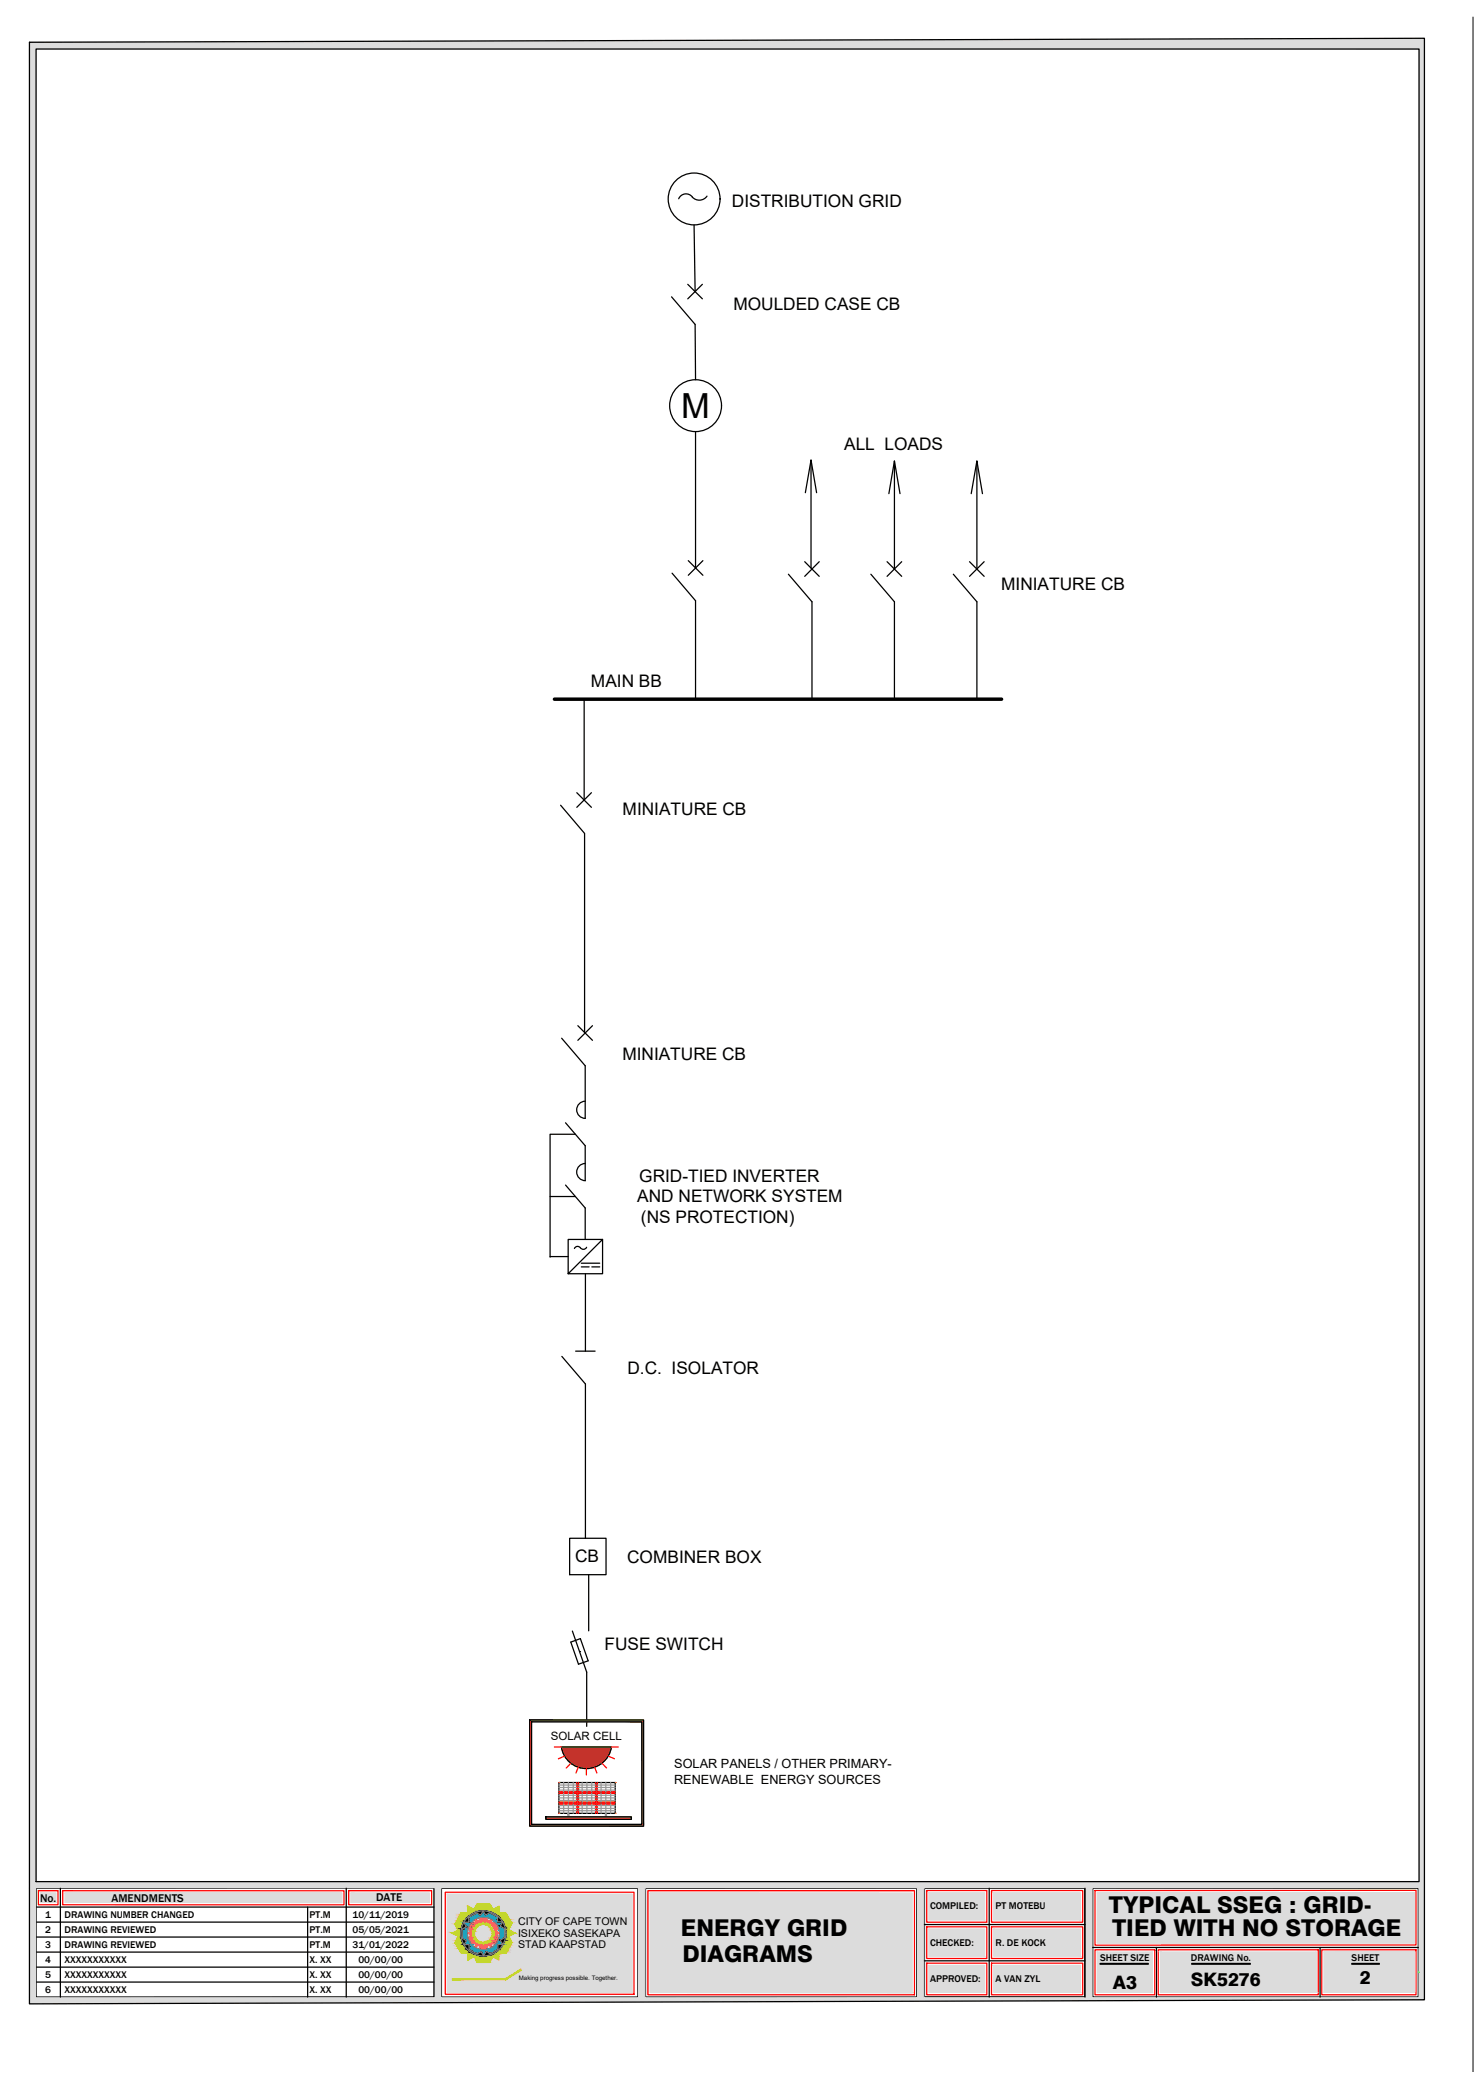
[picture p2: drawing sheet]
<svg xmlns="http://www.w3.org/2000/svg" width="297mm" height="420mm" viewBox="0 0 297 420" stroke-linecap="round" stroke-linejoin="round" font-family="sans-serif">
<defs><g id="words">
<text font-size="7" x="137.1" y="84.2">M</text>
<g font-size="4.7">
<text x="137" y="389.6">ENERGY GRID</text>
<text x="223.2" y="384.9">TYPICAL SSEG : GRID-</text>
<text x="223.8" y="389.6">TIED WITH NO STORAGE</text>
<text x="137.3" y="394.7">DIAGRAMS</text>
</g>
<g font-size="3.7">
<text x="224" y="400.2">A3</text>
<text x="239.7" y="399.6">SK5276</text>
<text x="273.6" y="399.2">2</text>
</g>
<g font-size="3.5">
<text x="147.3" y="41.7">DISTRIBUTION GRID</text>
<text x="147.6" y="62.4">MOULDED CASE CB</text>
<text x="169.9" y="90.5">ALL LOADS</text>
<text x="201.5" y="118.7">MINIATURE CB</text>
<text x="118.9" y="138.2">MAIN BB</text>
<text x="125.3" y="163.9">MINIATURE CB</text>
<text x="125.2" y="213.3">MINIATURE CB</text>
<text x="128.7" y="237.9">GRID-TIED INVERTER</text>
<text x="128.2" y="241.8">AND NETWORK SYSTEM</text>
<text x="129" y="246.1">(NS PROTECTION)</text>
<text x="126.3" y="276.6">D.C. ISOLATOR</text>
<text x="115.7" y="314.4">CB</text>
<text x="126.2" y="314.5">COMBINER BOX</text>
<text x="121.7" y="332">FUSE SWITCH</text>
</g>
<g font-size="2.6">
<text x="135.7" y="358.9">RENEWABLE ENERGY SOURCES</text>
<text x="135.7" y="355.7">SOLAR PANELS / OTHER PRIMARY-</text>
</g>
<g font-size="2.3">
<text x="110.9" y="350.1">SOLAR CELL</text>
<text x="8.1" y="382.6">No.</text>
<text x="22.4" y="382.7">AMENDMENTS</text>
<text x="75.7" y="382.6">DATE</text>
</g>
<g font-size="2.1">
<text x="104.2" y="387.4">CITY OF CAPE TOWN</text>
<text x="104.2" y="389.7">ISIXEKO SASEKAPA</text>
<text x="104.2" y="392">STAD KAAPSTAD</text>
</g>
<g font-size="2">
<text x="9.1" y="385.9">1</text>
<text x="9.1" y="389">2</text>
<text x="13" y="385.9">DRAWING NUMBER CHANGED</text>
<text x="13" y="389">DRAWING REVIEWED</text>
<text x="62.3" y="385.9">PT.M</text>
<text x="62.3" y="388.9">PT.M</text>
<text x="71" y="385.9">10/11/2019</text>
<text x="71" y="388.9">05/05/2021</text>
<text x="187.2" y="384.2">COMPILED:</text>
<text x="200.4" y="384.2">PT MOTEBU</text>
<text x="9.1" y="392">3</text>
<text x="9.1" y="395">4</text>
<text x="13" y="395">XXXXXXXXXXX</text>
<text x="13" y="391.9">DRAWING REVIEWED</text>
<text x="62.3" y="395">X. XX</text>
<text x="62.3" y="391.9">PT.M</text>
<text x="71" y="391.9">31/01/2022</text>
<text x="72.1" y="395">00/00/00</text>
<text x="187.2" y="391.5">CHECKED:</text>
<text x="200.4" y="391.5">R. DE KOCK</text>
<text x="221.4" y="394.6">SHEET SIZE</text>
<text x="239.7" y="394.6">DRAWING No.</text>
<text x="272" y="394.6">SHEET</text>
<text x="9.1" y="398">5</text>
<text x="9.1" y="401">6</text>
<text x="13" y="398">XXXXXXXXXXX</text>
<text x="13" y="401">XXXXXXXXXXX</text>
<text x="62.3" y="398">X. XX</text>
<text x="62.3" y="401">X. XX</text>
<text x="72.1" y="398">00/00/00</text>
<text x="72.1" y="401">00/00/00</text>
<text x="187.2" y="398.8">APPROVED:</text>
<text x="200.4" y="398.8">A VAN ZYL</text>
</g>
<text font-size="1.2" x="104.4" y="398.4">Making progress possible. Together.</text>
</g></defs>
<!-- layer: 500AL132KV -->
<g fill="#dcdcdc" stroke="#dcdcdc" stroke-width=".2">
<path d="M130.9 380.9l52.6 .1z"/>
<path d="M130.9 381h52.6v19.9z"/>
<path d="M220.8 380.9h63.9z"/>
<path d="M220.8 380.9h63.9v10z"/>
<path d="M266.5 392.8h18.2z"/>
<path d="M266.5 392.8h18.2v8.1z"/>
<path d="M13.1 380.9h55.7z"/>
<path d="M13.1 380.9h55.7v1.9z"/>
<path d="M5.9 8.5l280.8-.8v.8z"/>
<path d="M5.9 401.9h280.8v.5z"/>
<path d="M130.9 381v19.9h52.6zM130.9 400.9l52.6 .1z"/>
<path d="M220.8 380.9v10h63.9zM220.8 390.9h63.9z"/>
<path d="M266.5 392.8v8.1h18.2zM266.5 400.9h18.2z"/>
<path d="M220.8 392.8l11.1 8.1v-8.1zM220.8 392.8l11.1 8.1h-11.1z"/>
<path d="M13.1 380.9v1.9h55.7zM13.1 382.8h55.7z"/>
<path d="M5.9 8.5l280.8 1.4v-1.4zM5.9 8.5l280.8 1.4h-280.8z"/>
<path d="M285.6 9.9l1.1 368.7v-368.7zM285.6 9.9l1.1 368.7h-1.1z"/>
<path d="M5.9 9.9l1.4 368.7v-368.7zM5.9 9.9l1.4 368.7h-1.4z"/>
<path d="M5.9 378.6l280.8 1.3v-1.3zM5.9 378.6l280.8 1.3h-280.8z"/>
<path d="M87.3 379.9l199.4 .1zM87.3 379.9l199.4 .1z"/>
<path d="M5.9 379.9h81.4zM5.9 379.9l1.4 .1z"/>
<path d="M87.3 380h97.2zM87.3 380h42.6z"/>
<path d="M87.3 380l1.5 21.8v-21.8zM87.3 380l1.5 21.8h-1.5z"/>
<path d="M285.4 380l1.3 21.9v-21.9zM285.4 380l1.3 21.9h-1.3z"/>
<path d="M218.4 380l1.5 21.9v-21.9zM218.4 380l1.5 21.9h-1.5z"/>
<path d="M184.5 380l1.5 21.9v-21.9zM184.5 380l1.5 21.9h-1.5z"/>
<path d="M184.5 401.9h102.2zM155.2 401.9h131.5z"/>
<path d="M128.4 380l1.5 21.9v-21.9zM128.4 380l1.5 21.9h-1.5z"/>
<path d="M87.3 401.8l1.5 .1zM7.3 401.9h81.5z"/>
<path d="M5.9 380l1.4 21.9v-21.9zM5.9 380l1.4 21.9h-1.4z"/>
<path d="M155.2 401.9h131.5zM129.9 401.9h156.8z"/>
<path d="M128.4 401.9h1.5zM128.4 401.9h1.5z"/>
<path d="M5.9 401.9h82.9zM5.9 401.9h82.9z"/>
<path d="M5.9 401.9v.5h280.8zM5.9 402.4h280.8l-280.8 .8z"/>
</g>
<!-- layer: 0 -->
<g fill="none" stroke="#dcdcdc" stroke-width=".25">
<path d="M8.2 380.9h3v1.9h-3zM13.1 380.9h55.7v1.9h-55.7zM70.6 380.9h15.8v1.9h-15.8zM130.9 380.9l52.6 .1v20l-52.6-.1zM187 380.9h11.1v5.4h-11.1zM187 388.2h11.1v5.4h-11.1zM187 395.5h11.1v5.4h-11.1zM200 380.9h17.4v5.4h-17.4zM200 388.2h17.4v5.4h-17.4zM200 395.5h17.4v5.4h-17.4zM220.8 380.9h63.9v10h-63.9zM220.8 392.8h11.1v8.1h-11.1z"/>
<path d="M233.6 392.8h31.3v8.1h-31.3zM266.5 392.8h18.2v8.1h-18.2z"/>
</g>
<g fill="#dcdcdc" stroke="#dcdcdc" stroke-width=".2">
<path d="M90 381.2l37.2 19.7v-19.7zM90 381.2l37.2 19.7h-37.2z"/>
<path d="M200 380.9l17.4 5.4v-5.4zM200 380.9l17.4 5.4h-17.4z"/>
<path d="M200 388.2l17.4 5.4v-5.4zM200 388.2l17.4 5.4h-17.4z"/>
<path d="M187 380.9l11.1 5.4v-5.4zM187 380.9l11.1 5.4h-11.1z"/>
<path d="M187 388.2l11.1 5.4v-5.4zM187 388.2l11.1 5.4h-11.1z"/>
<path d="M200 395.5l17.4 5.4v-5.4zM200 395.5l17.4 5.4h-17.4z"/>
<path d="M187 395.5l11.1 5.4v-5.4zM187 395.5l11.1 5.4h-11.1z"/>
<path d="M233.6 392.8l31.3 8.1v-8.1zM233.6 392.8l31.3 8.1h-31.3z"/>
<path d="M70.6 380.9l15.8 1.9v-1.9zM70.6 380.9l15.8 1.9h-15.8z"/>
<path d="M8.2 380.9l3 1.9v-1.9zM8.2 380.9l3 1.9h-3z"/>
</g>
<!-- layer: BorderSheet -->
<path d="M7.1 379.8h80.6v22.2h-80.6zM88.7 379.8h39.8v22.2h-39.8zM129.8 379.8h54.8v22.2h-54.8zM185.9 379.8h32.6v22.2h-32.6zM219.8 379.8h65.8v22.2h-65.8zM90 381.2h37.2v19.7h-37.2z" fill="none" stroke="#dcdcdc" stroke-width=".25"/>
<!-- layer: TEXT -->
<g fill="none" stroke="#f00" stroke-width=".25">
<path d="M7.7 380.4h4v2.9h-4zM12.6 380.4l56.6 .1v2.8h-56.6zM70.2 380.4h16.7v2.9h-16.7zM130.4 380.4h53.6v21h-53.6zM186.5 380.4h12.1v6.4h-12.1zM186.5 387.7h12.1v6.4h-12.1zM186.5 395h12.1v6.4h-12.1zM199.5 380.4h18.4v6.4h-18.4zM199.5 387.7h18.4v6.4h-18.4zM199.5 395h18.4v6.4h-18.4zM220.4 392.3h12v9.1h-12zM220.4 380.4h64.6v11h-64.6z"/>
<path d="M233.1 392.3h32.2v9.1h-32.2zM266 392.3h19v9.1h-19z"/>
</g>
<g fill="none" stroke="#000" stroke-width=".25">
<path d="M5.9 8.5l280.8-.8v394.7l-280.8 .8zM7.3 9.9h278.3v368.7h-278.3zM7.3 380l80-.1v21.9l-80 .1zM12.1 380v21.9M69.7 380v21.9M88.8 380h39.6v21.9h-39.6zM129.9 380h54.6v21.9h-54.6zM186 380h32.4v21.9h-32.4zM199.1 380v21.9M218.4 380v21.9M219.9 380h65.5v21.9h-65.5zM7.3 383.8h80"/>
<path d="M7.3 386.8h80M7.3 389.8h80M7.3 392.8h80M7.3 395.8h80M7.3 398.8h80M61.9 383.8v18.1M186 387.3h32.4M186 394.6h32.4M219.9 391.9h65.5M232.7 391.9v10M265.7 391.9v10"/>
</g>
<!-- layer: TextTitle -->
<path d="M221.4 395.1h9.7M221.4 395.2h9.7M239.8 395.1h11.8M239.8 395.2h11.8M272 395.1h5.6M272 395.2h5.6" fill="none" stroke="#000" stroke-width=".25"/>
<!-- layer: BorderSheet -->
<path d="M89.6 380.8h38v20.5h-38z" fill="none" stroke="#f00" stroke-width=".25"/>
<!-- layer: 0 -->
<g fill="#c4d72d" stroke="#c4d72d" stroke-width=".2">
<path d="M96 383.1h2.6z"/>
<path d="M94.1 383.5l.1 .1z"/>
<path d="M99.2 384.2l1.2-.6v.6z"/>
<path d="M92.8 384.9l1.3 .1z"/>
<path d="M100.4 393h1.5z"/>
<path d="M92.9 393.1h2.2z"/>
<path d="M99.2 393.7h1.2v.7z"/>
<path d="M94.1 393.7l.1 .7z"/>
<path d="M94.1 393.7h1.4l-1.3 .7z"/>
<path d="M95.5 393.7h3.7l-.6 1.2z"/>
<path d="M91 398.1v.3l10.7-.3zM91 398.4l10.7-.3 .1 .3zM101.7 398.1l.1 .3 3-2.2zM101.8 398.4l3-2.2 .1 .3z"/>
<path d="M96 383.1l2.8 .5-.2-.5zM96 383.1l2.8 .5h-3z"/>
<path d="M95.8 383.6l3.4 .6-.4-.6zM95.8 383.6l3.4 .6h-3.8z"/>
<path d="M94.1 383.6l1.3 .6zM94.1 383.6l1.3 .6h-1.3z"/>
<path d="M99.2 384.2l1.2 .1zM99.2 384.2l1.2 .1z"/>
<path d="M94.1 384.2l5.1 .1zM94.1 384.2l5.1 .1z"/>
<path d="M94.1 384.3l6.3 .2v-.2zM94.1 384.3l6.3 .2h-6.3z"/>
<path d="M97.1 384.5h3.3zM97.1 384.5h3.3z"/>
<path d="M94.1 384.5h3zM94.1 384.5l2.4 .1z"/>
<path d="M97.7 384.5l2.7 .1v-.1zM97.7 384.5l2.7 .1z"/>
<path d="M94.1 384.6l1.8 .1 .6-.1zM94.1 384.6l1.8 .1h-1.8z"/>
<path d="M98.3 384.6l2.1 .2v-.2zM98.3 384.6l2.1 .2h-1.5z"/>
<path d="M98.9 384.8l1.5 .1v-.1zM98.9 384.8l1.5 .1z"/>
<path d="M94.1 384.7l1.3 .2 .5-.2zM94.1 384.7l1.3 .2h-1.3z"/>
<path d="M99.1 384.9h2.7zM99.1 384.9h2.7z"/>
<path d="M94.1 384.9h1.3zM94.1 384.9l1.2 .1z"/>
<path d="M99.2 384.9l2.7 .2-.1-.2zM99.2 384.9l2.7 .2h-2.5z"/>
<path d="M92.8 385l2 .2 .5-.2zM92.8 385l2 .2h-2.2z"/>
<path d="M99.4 385.1l2.7 .3-.2-.3zM99.4 385.1l2.7 .3h-2.1z"/>
<path d="M92.6 385.2l1.7 .4 .5-.4zM92.6 385.2l1.7 .4h-1.9z"/>
<path d="M100 385.4l2.3 .4-.2-.4zM100 385.4l2.3 .4h-1.9z"/>
<path d="M92.4 385.6l1.5 .4 .4-.4zM92.4 385.6l1.5 .4h-1.7z"/>
<path d="M100.4 385.8l2.2 .4-.3-.4zM100.4 385.8l2.2 .4h-1.8z"/>
<path d="M92.2 386l1.3 .5 .4-.5zM92.2 386l1.3 .5h-1.6z"/>
<path d="M100.8 386.2l2.1 .5-.3-.5zM100.8 386.2l2.1 .5h-1.7z"/>
<path d="M91.9 386.5l1.3 .5 .3-.5zM91.9 386.5l1.3 .5h-1.5z"/>
<path d="M101.2 386.7l1.8 .3-.1-.3zM101.2 386.7l1.8 .3h-1.7z"/>
<path d="M91.7 387l1.4 .2 .1-.2zM91.7 387l1.4 .2h-1.6z"/>
<path d="M101.3 387l1.6 .3 .1-.3zM101.3 387l1.6 .3h-1.4z"/>
<path d="M91.5 387.2l1.5 .4 .1-.4zM91.5 387.2l1.5 .4h-1.2z"/>
<path d="M101.5 387.3l1.1 .6 .3-.6zM101.5 387.3l1.1 .6h-1z"/>
<path d="M91.8 387.6l1 .6 .2-.6zM91.8 387.6l1 .6h-.7z"/>
<path d="M101.6 387.9l.7 .4 .3-.4zM101.6 387.9l.7 .4h-.6z"/>
<path d="M92.1 388.2l.7 .2v-.2zM92.1 388.2l.7 .2h-.6z"/>
<path d="M101.7 388.3l.9 .2-.3-.2zM101.7 388.3l.9 .2h-.8z"/>
<path d="M92.2 388.4l.5 .3 .1-.3zM91.5 388.7l.7-.3 .5 .3z"/>
<path d="M101.8 388.5l1.8 .5-1-.5zM101.8 388.5l1.8 .5h-1.8z"/>
<path d="M91.5 388.7l1.2 .3v-.3zM91 389l.5-.3 1.2 .3z"/>
<path d="M101.8 389h1.8zM101.8 389l1.7 .1z"/>
<path d="M91 389l1.7 .4v-.4zM91 389l1.7 .4h-.9z"/>
<path d="M91.8 389.4l1 .2-.1-.2zM91.8 389.4l1 .2h-.6z"/>
<path d="M101.8 389.1l.6 .6 1.1-.6zM101.8 389.1l.6 .6h-.6zM101.8 389.7h.6zM101.8 389.7h.6z"/>
<path d="M92.2 389.6l.6 .4v-.4zM92.2 389.6l.6 .4h-.7z"/>
<path d="M101.8 389.7l.9 .6-.3-.6zM101.8 389.7l.9 .6h-1.1z"/>
<path d="M92.1 390l.9 .5-.2-.5zM92.1 390l.9 .5h-1.3z"/>
<path d="M101.6 390.3l1.4 .5-.3-.5zM101.6 390.3l1.4 .5h-1.5z"/>
<path d="M101.5 390.8l1.5 .1zM101.5 390.8l1.5 .1z"/>
<path d="M91.7 390.5l1.4 .4-.1-.4zM91.7 390.5l1.4 .4h-1.6z"/>
<path d="M91.5 390.9l1.7 .2-.1-.2zM91.5 390.9l1.7 .2h-1.5z"/>
<path d="M101.4 390.9l1.4 .5 .2-.5zM101.4 390.9l1.4 .5h-1.6z"/>
<path d="M91.7 391.1l1.8 .5-.3-.5zM91.7 391.1l1.8 .5h-1.5z"/>
<path d="M101.2 391.4l1.3 .5 .3-.5zM101.2 391.4l1.3 .5h-1.7z"/>
<path d="M92 391.6l1.9 .5-.4-.5zM92 391.6l1.9 .5h-1.6z"/>
<path d="M100.8 391.9l1.5 .4 .2-.4zM100.8 391.9l1.5 .4h-1.9z"/>
<path d="M92.3 392.1l2 .4-.4-.4zM92.3 392.1l2 .4h-1.8z"/>
<path d="M100.4 392.3l1.6 .4 .3-.4zM100 392.7l.4-.4 1.6 .4z"/>
<path d="M92.5 392.5l2.3 .4-.5-.4zM92.5 392.5l2.3 .4h-2z"/>
<path d="M100 392.7l1.9 .3 .1-.3zM99.5 393l.5-.3 1.9 .3z"/>
<path d="M99.5 393h.9zM99.4 393h1z"/>
<path d="M92.8 392.9l2.3 .2-.3-.2zM92.8 392.9l2.3 .2h-2.2zM92.9 393.1h2.2z"/>
<path d="M94.1 393.1l1.3 .1-.3-.1zM94.1 393.1l1.3 .1h-1.3z"/>
<path d="M99.4 393l1 .3v-.3zM98.9 393.3l.5-.3 1 .3z"/>
<path d="M94.1 393.2l1.8 .2-.5-.2zM94.1 393.2l1.8 .2h-1.8z"/>
<path d="M98.9 393.3l1.5 .2v-.2zM98.3 393.5l.6-.2 1.5 .2z"/>
<path d="M94.1 393.4l2.4 .2-.6-.2zM94.1 393.4l2.4 .2h-2.4z"/>
<path d="M98.3 393.5l2.1 .1v-.1zM97.7 393.6l.6-.1 2.1 .1z"/>
<path d="M94.1 393.6h2.8zM94.1 393.6h2.8z"/>
<path d="M97.7 393.6h2.7zM97.1 393.6h3.3z"/>
<path d="M94.1 393.6h3zM94.1 393.6h3z"/>
<path d="M94.1 393.6l6.3 .1zM94.1 393.6l6.3 .1z"/>
<path d="M95.5 393.7h4.9zM95.5 393.7h4.9z"/>
<path d="M96 394.9h2.6zM95.5 393.7l3.1 1.2h-2.6z"/>
</g>
<path d="M94.1 383.5l1.3 .7 .6-1.1h2.6l.6 1.2 1.2-.7v1.3h1.4l1.2 2.1-.7 1.3 1.3 .7-1.2 .7 .6 1.2-1.1 2.1h-1.5v1.4l-1.2-.7-.6 1.2h-2.6l-.5-1.2-1.4 .7v-1.3h-1.2l-1.4-2.2 .7-1.3-1.2-.6 1.2-.6-.7-1.2 1.3-2.3 1.3 .1z" fill="none" stroke="#c4d72d" stroke-width=".25"/>
<g fill="#ec268f" stroke="#ec268f" stroke-width=".2">
<path d="M96.7 386.1h1.2z"/>
<path d="M98.3 386.6l.6-.3v.3z"/>
<path d="M95 387h.7z"/>
<path d="M98.8 391h.8z"/>
<path d="M95.1 391h1z"/>
<path d="M98.2 391.4h.6v.3z"/>
<path d="M95.7 391.4l.1 .3z"/>
<path d="M95.7 391.4h.7l-.6 .3z"/>
<path d="M96.4 391.4h1.8l-.3 .6z"/>
<path d="M96.7 386.1l1.4 .2-.2-.2zM96.7 386.1l1.4 .2h-1.6z"/>
<path d="M96.5 386.3l1.8 .3-.2-.3zM96.5 386.3l1.8 .3h-1.9z"/>
<path d="M95.7 386.3l.7 .3zM95.7 386.3l.7 .3h-.7z"/>
<path d="M98.3 386.6l.6 .1zM98.3 386.6l.6 .1z"/>
<path d="M95.7 386.6l2.6 .1zM95.7 386.6l2.6 .1z"/>
<path d="M95.7 386.7h3.2zM95.7 386.7h3.2z"/>
<path d="M97.5 386.7l1.4 .1zM97.5 386.7l1.4 .1z"/>
<path d="M95.7 386.7h1.4zM95.7 386.7l.9 .1z"/>
<path d="M97.9 386.8l1 .1v-.1zM97.9 386.8l1 .1z"/>
<path d="M95.7 386.8l.5 .1 .4-.1zM95.7 386.8l.5 .1h-.5z"/>
<path d="M98.3 386.9l.6 .1zM98.3 386.9l.6 .1z"/>
<path d="M98.4 387h1.1zM98.4 387h1.1z"/>
<path d="M95.7 386.9h.5zM95.7 386.9l.5 .1z"/>
<path d="M95.7 387h.5zM95.7 387h.5z"/>
<path d="M98.4 387l1.3 .2-.2-.2zM98.4 387l1.3 .2h-1z"/>
<path d="M95 387l.9 .2 .3-.2zM95 387l.9 .2h-1z"/>
<path d="M98.7 387.2l1.1 .3-.1-.3zM98.7 387.2l1.1 .3h-.8z"/>
<path d="M94.9 387.2l.7 .3 .3-.3zM94.9 387.2l.7 .3h-.8z"/>
<path d="M99 387.5l1 .3-.2-.3zM99 387.5l1 .3h-.7z"/>
<path d="M94.8 387.5l.5 .3 .3-.3zM94.8 387.5l.5 .3h-.7z"/>
<path d="M99.3 387.8l.9 .2-.2-.2zM99.3 387.8l.9 .2h-.8z"/>
<path d="M94.6 387.8l.5 .3 .2-.3zM94.6 387.8l.5 .3h-.7z"/>
<path d="M99.4 388l.7 .2 .1-.2zM99.4 388l.7 .2h-.6z"/>
<path d="M94.4 388.1l.7 .1v-.1zM94.4 388.1l.7 .1z"/>
<path d="M99.5 388.2l.3 .4 .3-.4zM99.5 388.2l.3 .4h-.2z"/>
<path d="M94.5 388.2l.5 .4 .1-.4zM94.5 388.2l.5 .4h-.3z"/>
<path d="M99.6 388.6h.2zM99.6 388.6l.2 .1z"/>
<path d="M94.7 388.6l.3 .1v-.1zM94.7 388.6l.3 .1z"/>
<path d="M99.6 388.7l.8 .3zM99.6 388.7l.8 .3h-.8z"/>
<path d="M94.7 388.7l.3 .3v-.3zM94.1 389l.6-.3 .3 .3z"/>
<path d="M99.6 389h.8zM99.6 389h.8z"/>
<path d="M94.1 389h.9zM94.1 389h.9z"/>
<path d="M94.2 389l.8 .3v-.3zM94.2 389l.8 .3z"/>
<path d="M99.6 389l.2 .3 .6-.3zM99.6 389l.2 .3h-.2z"/>
<path d="M99.6 389.3l.3 .2zM99.6 389.3l.3 .2h-.3z"/>
<path d="M94.8 389.3l.2 .2v-.2zM94.8 389.3l.2 .2h-.3z"/>
<path d="M99.6 389.5l.5 .4-.2-.4zM99.6 389.5l.5 .4h-.6z"/>
<path d="M94.7 389.5l.4 .4-.1-.4zM94.7 389.5l.4 .4h-.6z"/>
<path d="M99.5 389.9l.7 .1zM99.5 389.9l.7 .1z"/>
<path d="M94.5 389.9l.6 .1zM94.5 389.9l.6 .1z"/>
<path d="M99.4 390l.6 .3 .2-.3zM99.4 390l.6 .3h-.7z"/>
<path d="M94.4 390l.9 .3-.2-.3zM94.4 390l.9 .3h-.7z"/>
<path d="M99.3 390.3l.5 .3 .2-.3zM99.3 390.3l.5 .3h-.8z"/>
<path d="M94.6 390.3l1 .3-.3-.3zM94.6 390.3l1 .3h-.8z"/>
<path d="M99 390.6l.6 .3 .2-.3zM98.7 390.9l.3-.3 .6 .3z"/>
<path d="M94.8 390.6l1.1 .3-.3-.3zM94.8 390.6l1.1 .3h-.9z"/>
<path d="M98.7 390.9l.9 .1v-.1zM98.5 391l.2-.1 .9 .1z"/>
<path d="M95 390.9l1.1 .1-.2-.1zM95 390.9l1.1 .1h-1zM95.1 391h1z"/>
<path d="M98.5 391l.3 .1zM98.3 391.1l.2-.1 .3 .1z"/>
<path d="M95.7 391l.5 .1zM95.7 391l.5 .1h-.5z"/>
<path d="M98.3 391.1l.5 .2v-.2zM97.9 391.3l.4-.2 .5 .2z"/>
<path d="M95.7 391.1l.9 .2zM95.7 391.1l.9 .2h-.9z"/>
<path d="M95.7 391.3l1.3 .1zM95.7 391.3l1.3 .1z"/>
<path d="M97.9 391.3l.9 .1zM97.5 391.4h1.3z"/>
<path d="M96.4 391.4h.7zM96.4 391.4h.7z"/>
<path d="M95.7 391.4h.7zM95.7 391.4h.7z"/>
<path d="M96.4 391.4h2.4zM96.4 391.4h2.4z"/>
<path d="M96.6 392h1.3zM96.4 391.4l1.5 .6h-1.3z"/>
</g>
<g fill="none" stroke="#ec268f" stroke-width=".25">
<path d="M95.7 386.3l.7 .3 .3-.5h1.2l.4 .6 .6-.4v.7h.6l.7 1-.4 .7 .6 .3-.6 .3 .4 .7-.6 1h-.8v.7l-.6-.3-.3 .6h-1.3l-.2-.6-.7 .3v-.7h-.6l-.7-1 .4-.7-.7-.3 .6-.3-.3-.6 .6-1.1h.7z"/>
<circle cx="97.3" cy="389" r="2.34"/>
</g>
<g fill="#02acd4" stroke="#02acd4" stroke-width=".2">
<path d="M97.2 384.5l.2 .4h-.4z"/>
<path d="M98.5 384.9h.2z"/>
<path d="M95.2 385.4l.7-.5 .8 .5z"/>
<path d="M100.4 386.7h.8z"/>
<path d="M93.4 391.3h.6z"/>
<path d="M97.9 392.6h1.6z"/>
<path d="M97.1 393.1h.5z"/>
<path d="M97 384.9h.5zM97 384.9h.5z"/>
<path d="M98.5 384.9l1 .5zM97.7 385.4l.8-.5 1 .5z"/>
<path d="M97 384.9l.7 .5-.2-.5zM97 384.9l.7 .5h-.9z"/>
<path d="M96.8 385.4h2.7zM96.8 385.4h2.7z"/>
<path d="M95.2 385.4h1.5zM95.1 385.4h1.6z"/>
<path d="M95.1 385.4l5 .3-.6-.3zM94.6 385.7l.5-.3 5 .3z"/>
<path d="M94.6 385.7l5.5 .1zM94.5 385.8h5.6z"/>
<path d="M97.3 385.8h2.8zM97.3 385.8h2.8z"/>
<path d="M94.5 385.8h2.8zM94.4 385.8h2.4z"/>
<path d="M94.4 385.8h2.4zM94.3 385.9h2.3z"/>
<path d="M97.8 385.8l2.3 .1v-.1zM97.8 385.8l2.3 .1z"/>
<path d="M94.3 385.9h2.3zM94.3 385.9h2z"/>
<path d="M98.3 385.9l1.8 .2v-.2zM98.3 385.9l1.8 .2h-1.3z"/>
<path d="M94.3 385.9l1.5 .2 .5-.2zM94.3 385.9l1.5 .2h-1.5z"/>
<path d="M98.8 386.1l1.3 .3v-.3zM98.8 386.1l1.3 .3h-.9z"/>
<path d="M94.3 386.1l1.1 .3 .4-.3zM94.3 386.1l1.1 .3h-1.1z"/>
<path d="M99.2 386.4l.9 .3v-.3zM99.2 386.4l.9 .3h-.5z"/>
<path d="M94.3 386.4l.7 .3 .4-.3zM94.3 386.4l.7 .3h-.7z"/>
<path d="M100.4 386.7h.8zM100.1 386.7h1.1z"/>
<path d="M99.6 386.7h.5zM99.6 386.7h.5z"/>
<path d="M94.3 386.7h.7zM94.3 386.7l.6 .1z"/>
<path d="M94.3 386.8h.6zM93.3 386.8h1.6z"/>
<path d="M99.6 386.7l1.3 .4 .3-.4zM99.6 386.7l1.3 .4h-1z"/>
<path d="M93.3 386.8l1.3 .3 .3-.3zM93.3 386.8l1.3 .3h-1.1z"/>
<path d="M99.9 387.1l.8 .5 .2-.5zM99.9 387.1l.8 .5h-.5z"/>
<path d="M93.5 387.1l.9 .5 .2-.5zM93.5 387.1l.9 .5h-.6z"/>
<path d="M100.2 387.6h.5zM100.2 387.6h.5z"/>
<path d="M93.8 387.6l.5 .1 .1-.1zM93.8 387.6l.5 .1h-.4z"/>
<path d="M100.2 387.6l1.2 .4-.7-.4zM100.2 387.6l1.2 .4h-1z"/>
<path d="M93.9 387.7l.3 .3 .1-.3zM93.2 388l.7-.3 .3 .3z"/>
<path d="M100.4 388l1.1 .1zM100.4 388l1.1 .1z"/>
<path d="M93.2 388l.9 .2 .1-.2zM93 388.2l.2-.2 .9 .2z"/>
<path d="M100.4 388.1l1.1 .4v-.4zM100.4 388.1l1.1 .4h-1z"/>
<path d="M93 388.2l1.1 .3v-.3zM93 388.2l1.1 .3h-1.1z"/>
<path d="M100.5 388.5l1.1 .6-.1-.6zM100.5 388.5l1.1 .6h-1z"/>
<path d="M93 388.5l1 .6 .1-.6zM93 388.5l1 .6h-1z"/>
<path d="M100.6 389.1l1 .5v-.5zM100.6 389.1l1 .5h-1.1z"/>
<path d="M93 389.1l1.1 .5-.1-.5zM93 389.1l1.1 .5h-1.1z"/>
<path d="M100.5 389.6l1.1 .3v-.3zM100.5 389.6l1.1 .3h-1.1z"/>
<path d="M93 389.6l1.2 .4-.1-.4zM93 389.6l1.2 .4h-1.2z"/>
<path d="M100.5 389.9l.7 .2 .4-.2zM100.5 389.9l.7 .2h-.8z"/>
<path d="M93 390l1.2 .1zM93 390l1.2 .1z"/>
<path d="M100.4 390.1l.2 .3 .6-.3zM100.4 390.1l.2 .3h-.3z"/>
<path d="M100.3 390.4l.4 .1zM100.3 390.4l.4 .1h-.5z"/>
<path d="M93.1 390.1l1.3 .4-.2-.4zM93.1 390.1l1.3 .4h-.5z"/>
<path d="M93.9 390.5h.5zM93.9 390.5h.5z"/>
<path d="M100.2 390.5l.8 .5-.3-.5zM100.2 390.5l.8 .5h-1.1z"/>
<path d="M93.9 390.5l.7 .5-.2-.5zM93.9 390.5l.7 .5h-1z"/>
<path d="M99.9 391l1.3 .2-.2-.2zM99.9 391l1.3 .2h-1.5z"/>
<path d="M93.6 391l1.3 .3-.3-.3zM93.6 391l1.3 .3h-1.5z"/>
<path d="M99.7 391.2h1.5zM99.7 391.2l.5 .1z"/>
<path d="M94.4 391.3h.5zM94.4 391.3h.5z"/>
<path d="M93.4 391.3h1zM93.4 391.3h.6z"/>
<path d="M99.7 391.3l.5 .1zM99.7 391.3l.5 .1h-.6z"/>
<path d="M94.4 391.3l.6 .1zM94.4 391.3l.6 .1z"/>
<path d="M99.6 391.4l.6 .3v-.3zM99.2 391.7l.4-.3 .6 .3z"/>
<path d="M94.4 391.4l1 .3-.4-.3zM94.4 391.4l1 .3h-1z"/>
<path d="M99.2 391.7l1 .3v-.3zM98.8 392l.4-.3 1 .3z"/>
<path d="M94.4 391.7l1.4 .3-.4-.3zM94.4 391.7l1.4 .3h-1.4z"/>
<path d="M98.8 392l1.4 .2v-.2zM98.3 392.2l.5-.2 1.4 .2z"/>
<path d="M94.4 392l1.9 .2-.5-.2zM94.4 392l1.9 .2h-1.9z"/>
<path d="M98.3 392.2h1.9zM98 392.2h2.2z"/>
<path d="M98 392.2h2.2zM97.8 392.3h2.3z"/>
<path d="M94.4 392.2l2.4 .1zM94.4 392.2l2.4 .1h-2.4z"/>
<path d="M97.8 392.3h2.3zM97.3 392.3h2.8z"/>
<path d="M94.4 392.3h2.9zM94.4 392.3h2.9z"/>
<path d="M94.4 392.3h5.6zM94.4 392.3h5.7z"/>
<path d="M94.4 392.3l5.1 .3 .5-.3zM94.4 392.3l5.1 .3h-4.5z"/>
<path d="M97.9 392.6l1.5 .1zM98 392.7h1.4l-.8 .4z"/>
<path d="M95 392.6h2.9zM95 392.6l2.8 .1z"/>
<path d="M96.8 392.7l.8 .4 .2-.4zM96.8 392.7l.8 .4h-.5z"/>
<path d="M95.1 392.7l1 .4 .7-.4zM95.1 392.7l1 .4z"/>
<path d="M97.1 393.1l.4 .1zM97.1 393.2h.4l-.2 .4z"/>
</g>
<g fill="#000" stroke="#000" stroke-width=".2">
<path d="M93.3 386.8l.1 .2h-.2zM93.3 391.3h.1zM93.5 386.5h.8v.3zM94 391.3h.4zM96.5 393.6h1.5zM96.9 384.5h.8zM97.5 384.9h1l-.5 .3zM97.9 392.6l.1 .1h-.2zM100.1 386.7h.9zM100.2 391.3h1z"/>
<path d="M92.8 388.2l.2 .5v-.5zM92.8 388.2l.2 .5h-.3z"/>
<path d="M92.7 388.7l.3 .7v-.7zM92.7 388.7l.3 .7h-.3z"/>
<path d="M92.7 389.4l.3 .6v-.6zM92.7 389.4l.3 .6h-.2z"/>
<path d="M92.8 388.2h.2zM92.8 388.2h.2z"/>
<path d="M92.8 390h.2zM92.8 390h.2z"/>
<path d="M92.8 390l1.1 .5-.9-.5zM92.8 390l1.1 .5h-.9zM93 390.5h.9zM93 390.5h.9z"/>
<path d="M93.2 387l.6 .6-.4-.6zM93.2 387l.6 .6h-.8z"/>
<path d="M93.5 386.5l-.2 .3h1zM93.3 386.8h1z"/>
<path d="M93.2 391.1l.2 .2 .1-.2zM93.2 391.1l.2 .2z"/>
<path d="M93 387.6l.9 .1-.1-.1zM93 387.6l.9 .1h-1z"/>
<path d="M92.9 387.7l.1 .5 .9-.5zM92.9 387.7l.1 .5h-.2z"/>
<path d="M93 390.5l.5 .6 .4-.6zM93 390.5l.5 .6h-.3z"/>
<path d="M94 385.9l.3 .1v-.1zM94 385.9l.3 .1h-.4z"/>
<path d="M93.9 386l.4 .5v-.5zM93.9 386l.4 .5h-.8z"/>
<path d="M94 391.3h.4zM93.4 391.3h1z"/>
<path d="M93.3 391.3l1.1 .3v-.3zM93.3 391.3l1.1 .3h-.9z"/>
<path d="M93.5 391.6l.9 .5v-.5zM93.5 391.6l.9 .5h-.5z"/>
<path d="M93.9 392.1l.5 .2v-.2zM93.9 392.1l.5 .2h-.3z"/>
<path d="M94.1 392.3l.7 .2zM94.1 392.3l.7 .2h-.5z"/>
<path d="M94.3 385.6v.3l.5-.3zM94.3 385.6v.3h-.3z"/>
<path d="M94.3 392.5l1.2 .4-.7-.4zM94.3 392.5l1.2 .4h-.7z"/>
<path d="M94.8 385.2v.4l.6-.4zM94.3 385.6l.5-.4v.4z"/>
<path d="M94.8 392.9l1.2 .2-.5-.2zM94.8 392.9l1.2 .2h-.7z"/>
<path d="M95.4 384.9h.5zM95.4 384.9h.5z"/>
<path d="M95.4 384.9v.3l.5-.3zM94.8 385.2l.6-.3v.3z"/>
<path d="M95.3 393.1l.7 .1zM95.3 393.1l.7 .1z"/>
<path d="M96.5 393.6h1.2zM96.9 393.6h.8z"/>
<path d="M95.9 384.9l.8 .5zM95.9 384.9h1.1l-.3 .5z"/>
<path d="M96.8 392.7l.3 .4zM96.1 393.1l.7-.4 .3 .4z"/>
<path d="M95.9 384.9h1.1zM95.9 384.9h1.1z"/>
<path d="M96.1 393.1l1 .1zM96.1 393.1l1 .1z"/>
<path d="M96.9 384.5h.8zM96.9 384.5h.8z"/>
<path d="M95.3 393.2h1.8zM95.3 393.2h1.8z"/>
<path d="M95.4 393.2l1.8 .2-.1-.2zM95.4 393.2l1.8 .2h-1.3z"/>
<path d="M95.9 384.7l1.1 .2 .1-.2zM95.4 384.9l.5-.2 1.1 .2z"/>
<path d="M96.5 384.6l.6 .1 .1-.1zM95.9 384.7l.6-.1 .6 .1z"/>
<path d="M96.9 384.5h.3zM96.5 384.6h.7z"/>
<path d="M95.9 393.4l1.4 .2-.1-.2zM95.9 393.4l1.4 .2z"/>
<path d="M96.5 393.6h.8zM96.5 393.6h.8z"/>
<path d="M97.5 384.9l.1 .3h.4zM97.6 385.2h.4l-.3 .2z"/>
<path d="M97.2 384.5l.8 .1zM97.2 384.5l.8 .1z"/>
<path d="M97.3 384.6h1zM97.3 384.6h1z"/>
<path d="M97.8 392.7l.8 .4zM97.8 392.7l.8 .4h-1z"/>
<path d="M97.3 384.6l1.6 .2-.6-.2zM97.3 384.6l1.6 .2h-1.5z"/>
<path d="M97.4 393.5h.9zM97.4 393.5l.6 .1z"/>
<path d="M97.4 384.9h1.2zM97.4 384.9h1.1z"/>
<path d="M97.4 384.8l1.6 .1zM97.4 384.8l1.6 .1z"/>
<path d="M97.5 393.3l.8 .2 .6-.2zM97.5 393.3l.8 .2h-.9z"/>
<path d="M98.6 384.9h.5zM98.6 384.9h.5z"/>
<path d="M98.7 384.9l.7 .2zM98.7 384.9l.7 .2z"/>
<path d="M97.6 393.1l1.3 .2 .3-.2zM97.6 393.1l1.3 .2h-1.4z"/>
<path d="M98.9 385.1l1.1 .3-.6-.3zM98.9 385.1l1.1 .3h-.5z"/>
<path d="M98.8 393l.4 .1 .2-.1zM98.6 393.1l.2-.1 .4 .1z"/>
<path d="M99.5 385.4l.8 .3-.3-.3zM99.5 385.4l.8 .3z"/>
<path d="M99.4 392.7v.3l.6-.3zM98.8 393l.6-.3v.3z"/>
<path d="M100.1 385.7l.3 .1zM100.1 385.7l.3 .1z"/>
<path d="M100.1 386.7h.2zM100.1 386.7h.2z"/>
<path d="M100.1 385.8l.7 .4-.4-.4zM100.1 385.8l.7 .4h-.7z"/>
<path d="M100 392.3v.4l.4-.4zM99.4 392.7l.6-.4v.4z"/>
<path d="M100.2 392.2l.2 .1 .1-.1zM100 392.3l.2-.1 .2 .1z"/>
<path d="M100.1 386.2l1.1 .5-.4-.5zM100.1 386.2l1.1 .5h-1.1z"/>
<path d="M100.2 391.9l.3 .3 .3-.3zM100.2 391.9l.3 .3h-.3z"/>
<path d="M100.1 386.7h.9zM100.1 386.7h1.1z"/>
<path d="M101.2 386.7l.3 .6zM101.2 386.7l.3 .6h-.7z"/>
<path d="M100.2 391.4l.6 .5 .4-.5zM100.2 391.4l.6 .5h-.6z"/>
<path d="M100.2 391.3h1zM100.2 391.3l1 .1z"/>
<path d="M100.8 387.3l.8 .3-.1-.3zM100.8 387.3l.8 .3h-.9z"/>
<path d="M100.9 390.8l.3 .4 .3-.4zM100.9 390.8l.3 .4z"/>
<path d="M100.7 387.6l.9 .3v-.3zM100.7 387.6l.9 .3h-.5z"/>
<path d="M100.6 390.4l.9 .4 .1-.4zM100.6 390.4l.9 .4h-.6z"/>
<path d="M101.1 387.9l.6 .2-.1-.2zM101.1 387.9l.6 .2z"/>
<path d="M100.9 390.3l.7 .1v-.1zM100.6 390.4l.3-.1 .7 .1z"/>
<path d="M101.5 388.1l.3 .4-.1-.4zM101.5 388.1l.3 .4h-.3z"/>
<path d="M101.6 389.9v.4l.1-.4zM100.9 390.3l.7-.4v.4z"/>
<path d="M101.5 388.5l.3 .6v-.6zM101.5 388.5l.3 .6h-.2z"/>
<path d="M101.6 389.7l.1 .2 .1-.2zM101.6 389.7l.1 .2h-.1z"/>
<path d="M101.6 389.1l.2 .6v-.6zM101.6 389.1l.2 .6h-.2z"/>
</g>
<g fill="none" stroke="#808080" stroke-width=".25">
<path d="M93.3 386.8h1v-.9l1.6-1 .8 .5 .5-.9 .5 .9 .9-.5 1.5 .8v1h1.1l-.5 .9 .8 .5 .1 1.8-1 .5 .6 .8-1 .1v.9l-1.6 .9-.7-.5-.6 1-.5-.9-.8 .5-1.6-.9v-1h-1l.5-.8-.9-.5v-1.8l.9-.5z"/>
<circle cx="97.3" cy="389.1" r="4.5"/>
<circle cx="97.3" cy="389.1" r="3.3"/>
</g>
<g fill="#ffbf00" stroke="#ffbf00" stroke-width=".2">
<path d="M97.2 386.8l.1 .1h-.2z"/>
<path d="M97.9 387h.1z"/>
<path d="M96.2 387.2l.4-.2 .3 .2z"/>
<path d="M98.7 387.9h.5z"/>
<path d="M95.4 387.9h.4z"/>
<path d="M98.7 390.2h.5z"/>
<path d="M95.3 390.2h.3z"/>
<path d="M97.3 390.9h.2z"/>
<path d="M97.6 390.9h.8z"/>
<path d="M97.2 391.1h.2z"/>
<path d="M97.1 386.9l.2 .1zM97.1 386.9l.2 .1z"/>
<path d="M97.9 387l.5 .2zM97.5 387.2l.4-.2 .5 .2z"/>
<path d="M97.1 387l.4 .2-.2-.2zM97.1 387l.4 .2h-.5z"/>
<path d="M97 387.2h1.4zM97 387.2h1.4z"/>
<path d="M96.2 387.2h.8zM96.2 387.2h.8z"/>
<path d="M96.2 387.2h2.2zM96.1 387.2h2.3z"/>
<path d="M96.1 387.2h1.2zM96.1 387.2h.9z"/>
<path d="M97.3 387.2l1.2 .1zM97.3 387.2l1.2 .1z"/>
<path d="M96.1 387.2h.9zM96 387.3h.7z"/>
<path d="M97.7 387.3l1 .1zM97.7 387.3l1 .1z"/>
<path d="M98 387.4h.7zM98 387.4h.7z"/>
<path d="M96 387.3l.4 .2 .3-.2zM95.8 387.5l.2-.2 .4 .2z"/>
<path d="M95.8 387.5h.6zM95.8 387.5h.6z"/>
<path d="M98 387.4l.7 .2v-.2zM98 387.4l.7 .2z"/>
<path d="M95.8 387.5l.3 .2 .3-.2zM95.8 387.5l.3 .2h-.3z"/>
<path d="M98.3 387.6l.4 .2v-.2zM98.3 387.6l.4 .2z"/>
<path d="M98.6 387.8l.1 .1zM98.6 387.8l.1 .1z"/>
<path d="M95.8 387.7v.2l.3-.2zM95.8 387.7v.2z"/>
<path d="M95.4 387.9h.4zM95.3 387.9h.5z"/>
<path d="M98.7 387.9l.4 .2 .1-.2zM98.7 387.9l.4 .2h-.3z"/>
<path d="M95.3 387.9l.3 .3 .2-.3zM95.3 387.9l.3 .3h-.2z"/>
<path d="M98.8 388.1l.2 .2 .1-.2zM98.8 388.1l.2 .2z"/>
<path d="M95.4 388.2l.2 .2v-.2zM95.4 388.2l.2 .2z"/>
<path d="M98.9 388.3l.2 .1zM98.9 388.3l.2 .1z"/>
<path d="M95.5 388.4v.1zM95.2 388.5l.3-.1v.1z"/>
<path d="M99 388.4l.4 .2zM99 388.4l.4 .2h-.4z"/>
<path d="M95.2 388.5h.3zM95.1 388.6h.4z"/>
<path d="M99 388.6l.4 .1v-.1zM99 388.6l.4 .1h-.3z"/>
<path d="M95.1 388.6l.3 .3 .1-.3zM95.1 388.6l.3 .3h-.3z"/>
<path d="M99.1 388.7l.3 .4v-.4zM99.1 388.7l.3 .4h-.3z"/>
<path d="M95.1 388.9l.3 .3v-.3zM95.1 388.9l.3 .3h-.3z"/>
<path d="M99.1 389.1l.3 .3v-.3zM99.1 389.1l.3 .3h-.3z"/>
<path d="M99.1 389.4l.3 .1zM99.1 389.4l.3 .1z"/>
<path d="M95.1 389.2l.4 .4-.1-.4zM95.1 389.2l.4 .4h-.4z"/>
<path d="M95.1 389.6h.4zM95.1 389.6h.4z"/>
<path d="M99 389.5v.2l.4-.2zM99 389.5v.2z"/>
<path d="M95.2 389.6l.4 .2-.1-.2zM95.2 389.6l.4 .2z"/>
<path d="M95.5 389.8l.1 .1zM95.5 389.8l.1 .1z"/>
<path d="M98.9 389.8l.2 .2zM98.9 389.8l.2 .2h-.3z"/>
<path d="M98.8 390l.4 .2-.1-.2zM98.8 390l.4 .2h-.5z"/>
<path d="M95.5 389.9l.3 .3zM95.5 389.9l.3 .3h-.5z"/>
<path d="M95.3 390.2h.5zM95.3 390.2h.3z"/>
<path d="M98.7 390.2v.1zM98.7 390.2l-.1 .1z"/>
<path d="M95.8 390.2l.3 .2zM95.8 390.2l.3 .2h-.3z"/>
<path d="M98.6 390.3l.1 .2v-.2zM98.3 390.5l.3-.2 .1 .2z"/>
<path d="M95.8 390.4l.6 .3zM95.8 390.4l.6 .3h-.6z"/>
<path d="M98.3 390.5l.4 .2v-.2zM98.1 390.7l.2-.2 .4 .2z"/>
<path d="M95.8 390.7h.7zM95.8 390.7h.7z"/>
<path d="M98.1 390.7h.6zM98 390.7h.6z"/>
<path d="M95.8 390.7l.9 .1zM95.8 390.7l.9 .1z"/>
<path d="M98 390.7l.4 .1 .2-.1zM97.7 390.8l.3-.1 .4 .1z"/>
<path d="M97.7 390.8h.7zM97.5 390.9h.9z"/>
<path d="M96 390.8l1 .1zM96 390.8l1 .1z"/>
<path d="M96.1 390.9h1.2zM96.1 390.9h1.2z"/>
<path d="M97.6 390.9h.7zM97.6 390.9h.7l-.4 .2z"/>
<path d="M96.1 390.9h1.4zM96.1 390.9h1.4z"/>
<path d="M97 390.9l.4 .2 .1-.2zM97 390.9l.4 .2h-.2z"/>
<path d="M96.2 390.9l.4 .2 .4-.2zM96.2 390.9l.4 .2z"/>
<path d="M97.2 391.1h.2zM97.2 391.1h.2l-.1 .2z"/>
</g>
<g fill="none" stroke="#ffbf00" stroke-width=".25">
<path d="M95.3 387.9h.5v-.4l.8-.5 .4 .2 .2-.4 .3 .4 .4-.3 .8 .5v.5h.5l-.2 .4 .4 .3v.9l-.4 .2 .2 .5h-.5v.5l-.8 .4-.3-.2-.3 .4-.3-.4-.4 .2-.8-.4v-.5h-.5l.2-.4-.4-.2v-1l.4-.2z"/>
<circle cx="97.3" cy="389.1" r="1.83"/>
</g>
<!-- layer: 500AL132KV -->
<path d="M285.4 396.9h.2" fill="none" stroke="#0f0" stroke-width=".25"/>
<!-- layer: DEFAULT -->
<path d="M111.6 140.7h90" fill="none" stroke="#000" stroke-width=".7"/>
<g fill="none" stroke="#000" stroke-width=".25">
<path d="M135.1 59.7l4.8 5.6 .1 11.1M138.4 57.2l3 2.9M139.7 45.3l.2 13.4M141.4 57.2l-3 2.9M162.1 99.1l1.1-6.5 1.1 6.5M178.9 99.3l1.1-6.5 1.1 6.5M195.5 99.3l1.1-6.5 1.1 6.5M135.3 115.3l4.7 5.6M138.5 112.8l3 3M141.5 112.8l-3 3M158.7 115.5l4.7 5.6M161.9 113l3 3"/>
<path d="M164.9 113l-3 3M175.3 115.5l4.7 5.6M178.5 113l3 3M181.5 113l-3 3M191.9 115.5l4.7 5.6M195.1 113l3 3M198.1 113l-3 3M113 208.9l4.8 5.6M116.3 206.4l2.9 2.9M119.2 206.4l-2.9 2.9M113.8 238.5l4 4.6M113.8 225.9l4 4.6"/>
<path d="M113.1 272.9l4.7 5.6M114.9 330.4l1.9-.7 1.6 4.5-2 .7zM115.2 328.2l2.9 8.3M116.6 332.3h.1"/>
<circle cx="139.7" cy="40" r="5.2"/>
<circle cx="140" cy="81.6" r="5.2"/>
</g>
<!-- layer: 0 -->
<g fill="none" stroke="#000" stroke-width=".25">
<path d="M142.3 39.5a1.95 1.95 0 0 1-3.3-.2 1.6 1.6 0 0 0-2.4 .7M140 86.9v27.4M163.2 92.6v21.7M180 92.8v21.7M196.6 92.8v21.7M140 120.9v19.8M163.4 121.1v19.6M180 121.1v19.6M196.6 121.1v19.6M116.1 159.5l2.9 3M117.6 140.7v20.3M119 159.5l-2.9 3"/>
<path d="M112.8 162l4.8 5.7v40.1M117.8 214.5v10.5a1.73 1.73 0 0 1-1.7-1.7 1.73 1.73 0 0 1 1.7-1.7M115.8 228.2h-5.1v24.8M117.8 230.5v7.1a1.73 1.73 0 0 1-1.7-1.8 1.73 1.73 0 0 1 1.7-1.7M110.7 252.9h3.6M110.7 240.8h5.1M117 254.2h3.7M117 254.9h1.6M117.8 243.1v6.3M117.8 256.3v15.6M118.1 251a.81 .81 0 0 1-.8 .4 .81 .81 0 0 1-.7-.5 .69 .69 0 0 0-1 .3M119.1 254.9h1.6"/>
<path d="M121.3 249.4l-7 6.9v-6.9h7v6.9h-7M115.8 271.9h4M117.8 278.5v31M114.6 309.5h7.4v7.4h-7.4zM118.5 316.9v11.3M118.1 336.5v10.9"/>
</g>
<!-- layer: Electrical 01 -->
<g fill="none" stroke="#dd6e00" stroke-width=".25">
<path d="M113.1 351.5l-.1 .1M113.2 351.5l-.2 .2M113.3 351.5l-.3 .3M113.5 351.5l-.4 .5M113.6 351.5l-.5 .6M113.7 351.5l-.6 .7M113.9 351.5l-.8 .8M114 351.5l-.8 .9M114.2 351.5l-1 1M114.3 351.5l-1.1 1.1M114.4 351.5l-1.1 1.2M114.6 351.5l-1.3 1.3"/>
<path d="M114.7 351.5l-1.3 1.4M114.9 351.5l-1.5 1.5M115 351.5l-1.5 1.6M115.1 351.5l-1.6 1.7M115.3 351.5l-1.8 1.8M115.4 351.5l-1.8 1.8M115.5 351.5l-1.9 1.9M115.7 351.5l-2 2M115.8 351.5l-2.1 2.1M116 351.5l-2.2 2.2M116.1 351.5l-2.2 2.3M116.1 358.7h.1"/>
<path d="M116.2 351.5l-2.3 2.3M116.2 358.7l-.1 .2M116.4 351.5l-2.4 2.4M116.4 358.7l-.3 .3M116.4 358.8l-.3 .3M116.4 358.9l-.3 .4M116.4 359.1l-.3 .3M116.4 359.2l-.3 .3M116.4 359.3l-.3 .4M116.4 359.5l-.3 .3M116.4 359.6l-.3 .4M116.4 359.7l-.3 .4"/>
<path d="M116.4 359.9l-.3 .3M116.5 351.5l-2.5 2.5M116.6 351.5l-2.5 2.6M116.8 351.5l-2.6 2.6M116.9 351.5l-2.7 2.7M117.1 351.5l-2.8 2.8M117.2 351.5l-2.8 2.9M117.3 351.5l-2.9 2.9M117.5 351.5l-3 3M117.6 351.5l-3 3.1M117.8 351.5l-3.2 3.1M117.9 351.5l-3.2 3.2"/>
<path d="M118 351.5l-3.2 3.3M118.2 351.5l-3.3 3.3M118.3 351.5l-3.3 3.4M118.4 351.5l-3.4 3.4M118.6 351.5l-3.5 3.5M118.7 351.5l-3.5 3.5M118.9 351.5l-3.6 3.6M119 351.5l-3.6 3.7M119.1 351.5l-3.7 3.7M119.3 351.5l-3.8 3.8M119.4 351.5l-3.8 3.8M119.5 351.5l-3.8 3.8"/>
<path d="M119.7 351.5l-3.9 3.9M119.8 351.5l-3.9 4M120 351.5l-4 4M120 358.7l-.2 .1M120.1 351.5l-4 4M120.1 358.7l-.3 .2M120.2 358.7l-.4 .4M120.2 358.9l-.4 .3M120.2 359l-.4 .4M120.2 359.1l-.4 .4M120.2 359.3l-.4 .3M120.2 359.4l-.4 .4"/>
<path d="M120.2 359.6l-.4 .3M120.2 359.7l-.4 .3M120.2 359.8l-.4 .4M120.2 360l-.4 .3M120.2 351.5l-4 4.1M120.4 351.5l-4.1 4.1M120.5 351.5l-4.1 4.1M120.6 351.5l-4.1 4.2M120.8 351.5l-4.2 4.2M120.9 351.5l-4.2 4.2M121.1 351.5l-4.3 4.3M121.2 351.5l-4.3 4.3"/>
<path d="M121.3 351.5l-4.2 4.3M121.5 351.5l-4.3 4.3M121.6 351.5l-4.3 4.4M121.8 351.5l-4.4 4.4M121.9 351.5l-4.4 4.4M122 351.5l-4.3 4.4M122.2 351.5l-4.4 4.4M122.2 353.7l-1.3 1.3M122.3 351.5l-4.4 4.4M122.4 351.5l-4.3 4.4M122.4 353.3l-1.9 1.9M122.6 351.5l-4.4 4.4"/>
<path d="M122.6 353l-2.4 2.4M122.7 351.5l-4.3 4.4M122.7 352.8l-2.7 2.7M122.8 352.6l-3 3M122.9 351.5l-4.4 4.4M122.9 352.3l-3.4 3.4M122.9 352.1l-3.5 3.6M123 351.5l-4.3 4.4M123 352l-3.8 3.8M123 351.8l-4 4M123 351.6l-4.2 4.2M109.9 365.6l-.1 .1"/>
<path d="M110 365.6l-.2 .2M110.2 365.6l-.4 .3M110.3 365.6l-.5 .5M110.4 365.6l-.5 .5M110.6 365.6l-.5 .5M110.7 365.6l-.5 .5M110.9 365.6l-.6 .5M111 365.6l-.5 .5M111.1 365.6l-.5 .5M111.3 365.6l-.5 .5M111.4 365.6l-.5 .5M111.5 365.6l-.5 .5"/>
<path d="M111.7 365.6l-.5 .5M111.8 365.6l-.5 .5M112 365.6l-.6 .5M112.1 365.6l-.5 .5M112.2 365.6l-.5 .5M112.4 365.6l-.5 .5M112.5 365.6l-.5 .5M112.6 360.6l-.1 .1M112.6 362.6l-.1 .1M112.6 365.6l-.5 .5M112.7 362.6l-.2 .3M112.7 360.6l-.2 .2"/>
<path d="M112.8 365.6l-.5 .5M112.8 360.6l-.3 .3M112.8 362.6l-.3 .4M112.9 365.6l-.5 .5M113 362.6l-.4 .4M113 360.6l-.3 .3M113.1 365.6l-.5 .5M113.1 360.6l-.3 .3M113.1 362.6l-.3 .4M113.2 365.6l-.5 .5M113.2 362.6l-.3 .4M113.3 360.6l-.4 .3"/>
<path d="M113.3 365.6l-.5 .5M113.4 360.6l-.3 .3M113.4 362.6l-.4 .4M113.5 365.6l-.5 .5M113.5 362.6l-.3 .4M113.5 360.6l-.3 .3M113.6 365.6l-.5 .5M113.7 360.6l-.3 .3M113.7 362.6l-.4 .4M113.8 365.6l-.6 .5M113.8 362.6l-.4 .4M113.8 360.6l-.3 .3"/>
<path d="M113.9 365.6l-.5 .5M113.9 360.6l-.3 .3M113.9 362.6l-.3 .4M114 365.6l-.5 .5M114.1 362.6l-.4 .4M114.1 360.6l-.3 .3M114.2 365.6l-.5 .5M114.2 360.6l-.3 .3M114.2 362.6l-.3 .4M114.3 365.6l-.5 .5M114.3 362.6l-.3 .4M114.4 360.6l-.4 .3"/>
<path d="M114.4 365.6l-.5 .5M114.5 360.6l-.3 .3M114.5 362.6l-.4 .4M114.6 365.6l-.5 .5M114.6 362.6l-.3 .4M114.6 360.6l-.3 .3M114.7 365.6l-.5 .5M114.8 360.6l-.3 .3M114.8 362.6l-.4 .4M114.9 365.6l-.6 .5M114.9 362.6l-.3 .4M114.9 360.6l-.3 .3"/>
<path d="M115 365.6l-.5 .5M115 360.6l-.3 .3M115 362.6l-.3 .4M115.1 365.6l-.5 .5M115.2 360.6l-.3 .3M115.2 362.6l-.4 .4M115.3 365.6l-.5 .5M115.3 360.6l-.3 .3M115.3 362.6l-.3 .4M115.4 365.6l-.5 .5M115.5 360.6l-.3 .3M115.5 362.6l-.4 .4"/>
<path d="M115.5 365.6l-.5 .5M115.6 360.6l-.3 .3M115.6 362.6l-.4 .4M115.7 365.6l-.5 .5M115.7 360.6l-.3 .3M115.7 362.6l-.3 .4M115.8 365.6l-.5 .5M115.9 360.6l-.3 .3M115.9 362.6l-.4 .4M116 365.6l-.5 .5M116 360.6l-.3 .3M116 362.6l-.3 .4"/>
<path d="M116.1 365.6l-.5 .5M116.2 365.6l-.5 .5M116.4 365.6l-.5 .5M116.4 360l-.3 .4M116.4 360.2l-.3 .3M116.4 360.3l-.6 .6M116.4 360.4l-.4 .5M116.4 360.6l-.3 .3M116.4 361l-.3 .3M116.4 361.1l-.3 .4M116.4 361.3l-.3 .3M116.4 361.4l-.3 .4"/>
<path d="M116.4 361.5l-.3 .4M116.4 361.7l-.3 .3M116.4 361.8l-.3 .4M116.4 362l-.3 .3M116.4 362.1l-.3 .3M116.4 362.2l-.3 .4M116.4 362.4l-.6 .6M116.4 362.5l-.5 .5M116.4 362.6l-.3 .4M116.4 363.1l-.3 .3M116.4 363.2l-.3 .4M116.4 363.3l-.3 .4"/>
<path d="M116.4 363.5l-.3 .3M116.4 363.6l-.3 .4M116.4 363.7l-.3 .4M116.4 363.9l-.3 .3M116.4 364l-.3 .4M116.4 364.2l-.3 .3M116.4 364.3l-.3 .4M116.4 364.4l-.3 .4M116.4 364.6l-.3 .3M116.4 364.7l-.1 .2M116.4 364.8v.1M116.5 365.6l-.5 .5"/>
<path d="M116.6 360.6l-.5 .5M116.6 362.6l-.5 .5M116.6 365.6l-.5 .5M116.7 362.6l-.6 .7M116.7 360.6l-.6 .6M116.8 365.6l-.5 .5M116.8 360.6l-.3 .3M116.8 362.6l-.3 .4M116.9 365.6l-.5 .5M117 362.6l-.4 .4M117 360.6l-.3 .3M117.1 365.6l-.5 .5"/>
<path d="M117.1 360.6l-.3 .3M117.1 362.6l-.3 .4M117.2 365.6l-.5 .5M117.2 362.6l-.3 .4M117.3 360.6l-.4 .3M117.3 365.6l-.5 .5M117.4 360.6l-.3 .3M117.4 362.6l-.4 .4M117.5 365.6l-.5 .5M117.5 362.6l-.3 .4M117.5 360.6l-.3 .3M117.6 365.6l-.5 .5"/>
<path d="M117.7 360.6l-.3 .3M117.7 362.6l-.4 .4M117.8 365.6l-.6 .5M117.8 362.6l-.3 .4M117.8 360.6l-.3 .3M117.9 365.6l-.5 .5M117.9 360.6l-.3 .3M117.9 362.6l-.3 .4M118 365.6l-.5 .5M118.1 362.6l-.4 .4M118.1 360.6l-.3 .3M118.2 365.6l-.5 .5"/>
<path d="M118.2 360.6l-.3 .3M118.2 362.6l-.3 .4M118.3 365.6l-.5 .5M118.4 360.6l-.3 .3M118.4 362.6l-.4 .4M118.4 365.6l-.5 .5M118.5 360.6l-.3 .3M118.5 362.6l-.4 .4M118.6 365.6l-.5 .5M118.6 360.6l-.3 .3M118.6 362.6l-.3 .4M118.7 365.6l-.5 .5"/>
<path d="M118.8 360.6l-.3 .3M118.8 362.6l-.4 .4M118.9 365.6l-.6 .5M118.9 360.6l-.3 .3M118.9 362.6l-.3 .4M119 365.6l-.5 .5M119 360.6l-.3 .3M119 362.6l-.3 .4M119.1 365.6l-.5 .5M119.2 360.6l-.3 .3M119.2 362.6l-.4 .4M119.3 365.6l-.5 .5"/>
<path d="M119.3 360.6l-.3 .3M119.3 362.6l-.3 .4M119.4 365.6l-.5 .5M119.5 360.6l-.3 .3M119.5 362.6l-.4 .4M119.5 365.6l-.5 .5M119.6 362.6l-.4 .4M119.6 360.6l-.3 .3M119.7 365.6l-.5 .5M119.7 360.6l-.3 .3M119.7 362.6l-.3 .4M119.8 365.6l-.5 .5"/>
<path d="M120 365.6l-.5 .5M120.1 365.6l-.5 .5M120.2 360.1l-.4 .4M120.2 360.2l-.6 .7M120.2 360.4l-.5 .5M120.2 360.5l-.4 .4M120.2 360.9l-.4 .4M120.2 361.1l-.4 .3M120.2 361.2l-.4 .4M120.2 361.4l-.4 .3M120.2 361.5l-.4 .3M120.2 361.6l-.4 .4"/>
<path d="M120.2 361.8l-.4 .3M120.2 361.9l-.4 .4M120.2 362l-.4 .4M120.2 362.2l-.4 .3M120.2 362.3l-.7 .7M120.2 362.5l-.5 .5M120.2 362.6l-.4 .4M120.2 363.1l-.4 .4M120.2 363.3l-.4 .3M120.2 363.4l-.4 .4M120.2 363.6l-.4 .3M120.2 363.7l-.4 .3"/>
<path d="M120.2 363.8l-.4 .4M120.2 364l-.4 .3M120.2 364.1l-.4 .4M120.2 364.2l-.4 .4M120.2 364.4l-.4 .3M120.2 364.5l-.4 .4M120.2 364.7l-.2 .2M120.2 364.8l-.1 .1M120.2 365.6l-.5 .5M120.3 360.6l-.5 .4M120.3 362.6l-.5 .5M120.4 365.6l-.5 .5"/>
<path d="M120.4 362.6l-.6 .6M120.4 360.6l-.6 .5M120.5 365.6l-.5 .5M120.6 360.6l-.3 .3M120.6 362.6l-.8 .8M120.7 365.6l-.6 .5M120.7 362.6l-.4 .4M120.7 360.6l-.3 .3M120.8 365.6l-.5 .5M120.8 360.6l-.3 .3M120.8 362.6l-.3 .4M120.9 365.6l-.5 .5"/>
<path d="M121 362.6l-.4 .4M121 360.6l-.3 .3M121.1 365.6l-.5 .5M121.1 360.6l-.3 .3M121.1 362.6l-.3 .4M121.2 365.6l-.5 .5M121.2 362.6l-.3 .4M121.3 360.6l-.4 .3M121.3 365.6l-.5 .5M121.4 360.6l-.3 .3M121.4 362.6l-.4 .4M121.5 365.6l-.5 .5"/>
<path d="M121.5 362.6l-.3 .4M121.5 360.6l-.3 .3M121.6 365.6l-.5 .5M121.7 360.6l-.3 .3M121.7 362.6l-.4 .4M121.8 365.6l-.6 .5M121.8 360.6l-.3 .3M121.8 362.6l-.3 .4M121.9 365.6l-.5 .5M121.9 360.6l-.3 .3M121.9 362.6l-.3 .4M122 365.6l-.5 .5"/>
<path d="M122.1 360.6l-.3 .3M122.1 362.6l-.4 .4M122.2 365.6l-.5 .5M122.2 360.6l-.3 .3M122.2 362.6l-.3 .4M122.3 365.6l-.5 .5M122.4 360.6l-.3 .3M122.4 362.6l-.4 .4M122.4 365.6l-.5 .5M122.5 360.6l-.3 .3M122.5 362.6l-.4 .4M122.6 365.6l-.5 .5"/>
<path d="M122.6 360.6l-.3 .3M122.6 362.6l-.3 .4M122.7 365.6l-.5 .5M122.8 360.6l-.3 .3M122.8 362.6l-.4 .4M122.9 365.6l-.5 .5M122.9 360.6l-.3 .3M122.9 362.6l-.3 .4M123 365.6l-.5 .5M123 362.6l-.3 .4M123.1 360.6l-.4 .3M123.1 365.6l-.5 .5"/>
<path d="M123.2 360.6l-.3 .3M123.2 362.6l-.4 .4M123.3 365.6l-.5 .5M123.3 362.6l-.3 .4M123.3 360.6l-.3 .3M123.4 365.6l-.5 .5M123.5 360.6l-.3 .3M123.5 362.6l-.4 .4M123.6 365.6l-.6 .5M123.6 362.6l-.4 .4M123.6 360.6l-.3 .3M123.7 365.6l-.5 .5"/>
<path d="M123.7 360.6l-.3 .3M123.7 362.6l-.3 .4M123.8 360.7l-.2 .2M123.8 360.8l-.1 .1M123.8 362.7l-.3 .3M123.8 362.9l-.1 .1M123.8 363h.1M123.8 365.6l-.5 .5M124 365.6l-.5 .5M124.1 365.6l-.5 .5M124.2 365.6l-.5 .5M124.4 365.6l-.5 .5"/>
<path d="M124.5 365.6l-.5 .5M124.7 365.6l-.6 .5M124.8 365.6l-.5 .5M124.9 365.6l-.5 .5M125.1 365.6l-.5 .5M125.2 365.6l-.5 .5M125.3 365.6l-.5 .5M125.5 365.6l-.5 .5M125.6 365.6l-.5 .5M125.8 365.6l-.6 .5M125.9 365.6l-.5 .5M126 365.6l-.5 .5"/>
<path d="M126.2 365.6l-.5 .5M126.3 365.6l-.5 .5M126.4 365.6l-.5 .5M126.6 365.6l-.5 .5M126.7 365.6l-.5 .5M126.9 365.6l-.5 .5M127 365.6l-.5 .5M127 366.1h.1M127.1 365.7l-.5 .4M127.1 365.8l-.3 .3M127.1 366l-.2 .1"/>
</g>
<g fill="#dd6e00" stroke="#dd6e00" stroke-width=".2">
<path d="M106.6 346.1l22.9 .4v-.4zM106.6 346.1l22.9 .4h-22.9z"/>
<path d="M129.2 346.5l.3 20.6v-20.6zM129.2 346.5l.3 20.6h-.3z"/>
<path d="M106.6 346.5l.4 20.6v-20.6zM106.6 346.5l.4 20.6h-.4z"/>
<path d="M106.6 367.1l22.9 .4v-.4zM106.6 367.1l22.9 .4h-22.9z"/>
</g>
<path d="M106.6 346.1h22.9v21.4h-22.9zM107 346.5h22.2v20.6h-22.2zM112.5 358.7h11.3v6.2h-11.3zM113 351.5a5.1 5.1 0 0 0 5 4.4 5.1 5.1 0 0 0 5.1-4.4h-10.1M109.8 365.6h17.3v.5h-17.3z" fill="none" stroke="#000" stroke-width=".25"/>
<g fill="none" stroke="#f00" stroke-width=".25">
<path d="M111.6 351.5h1.4M113.6 353.4l-1.2 .5M114.9 354.8l-.9 1M116.1 358.7v1.9h-3.6M116.4 355.6l-.5 1.2M116.4 358.7v1.9h3.4v-1.9M118 355.9v1.3M119.7 355.6l.4 1.2M120.2 358.7v1.9h3.6M121.2 354.8l.9 1M122.4 353.4l1.3 .5M123 351.5h1.4"/>
<path d="M112.5 360.9h3.6v1.7h-3.6M112.5 363h3.6v1.9M116.4 360.9h3.4v1.7h-3.4zM116.4 364.9v-1.9h3.4v1.9M123.8 360.9h-3.6v1.7h3.6M123.8 363h-3.6v1.9"/>
</g>
<path d="M112.5 358.7h.1M123.8 358.7h.1M112.5 364.9h.1M123.8 364.9h.1" fill="none" stroke="#ff7f00" stroke-width=".25"/>
<g fill="none" stroke="#989898" stroke-width=".25">
<path d="M112.5 359.7h3.6M112.5 359.2h3.6M113.4 358.7v1.9M114.4 358.7v1.9M115.4 358.7v1.9M116.4 359.7h3.4M116.4 359.2h3.4M117.2 358.7v1.9M118.1 358.7v1.9M119.1 358.7v1.9M120.2 359.7h3.6M120.2 359.2h3.6"/>
<path d="M121 358.7v1.9M121.9 358.7v1.9M122.9 358.7v1.9M112.5 361.8h3.6M112.5 363.9h3.6M112.5 360.2h3.6M112.5 361.3h3.6M112.5 362.3h3.6M112.5 363.3h3.6M112.5 364.4h3.6M113.4 360.9v1.7M113.4 363v1.9"/>
<path d="M114.3 365h.2v.5h-.2zM114.4 360.9v1.7M114.4 363v1.9M115.4 360.9v1.7M115.4 363v1.9M116.4 361.8h3.4M116.4 363.9h3.4M116.4 360.2h3.4M116.4 361.3h3.4M116.4 362.3h3.4M116.4 363.3h3.4M116.4 364.4h3.4"/>
<path d="M117.2 360.9v1.7M117.2 363v1.9M118.1 360.9v1.7M118.1 363v1.9M119.1 360.9v1.7M119.1 363v1.9M120.2 361.8h3.6M120.2 363.9h3.6M120.2 360.2h3.6M120.2 361.3h3.6M120.2 362.3h3.6M120.2 363.3h3.6"/>
<path d="M120.2 364.4h3.6M121 360.9v1.7M121 363v1.9M121.8 365h.2v.5h-.2zM121.9 360.9v1.7M121.9 363v1.9M122.9 360.9v1.7M122.9 363v1.9"/>
</g>
<!-- layer: 500AL132KV -->
<path d="M296.4 3.4v413.5" fill="none" stroke="#000" stroke-width=".2"/>
<use href="#words"/>
</svg>
